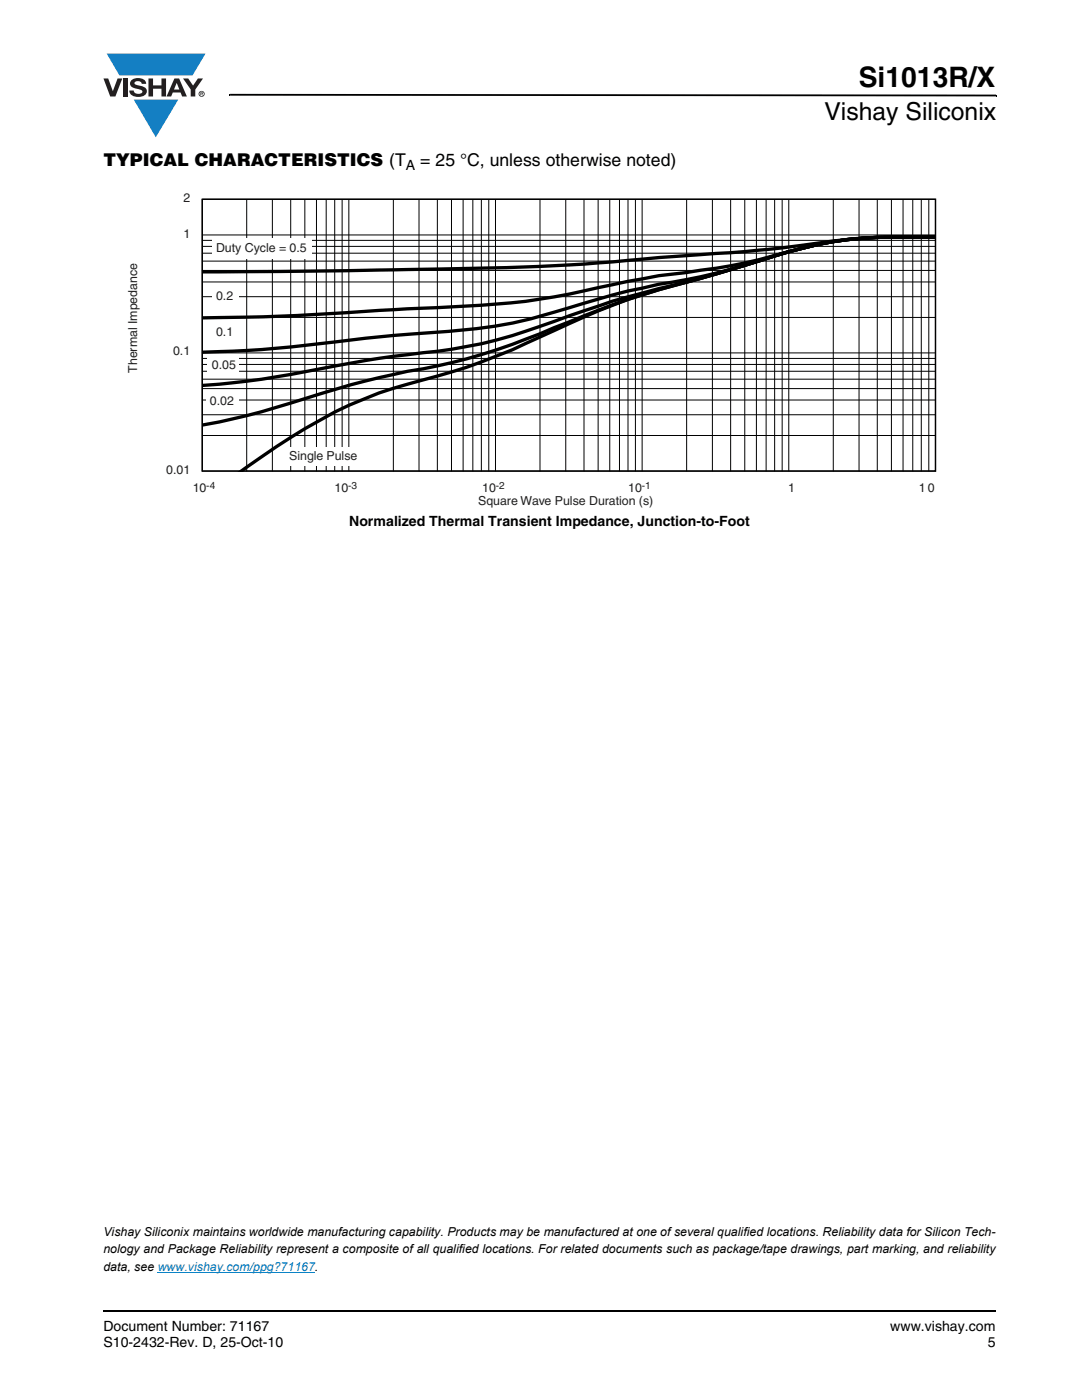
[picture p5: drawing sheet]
<svg xmlns="http://www.w3.org/2000/svg" width="216mm" height="279mm" viewBox="0 0 216 279" stroke-linecap="round" stroke-linejoin="round" font-family="sans-serif">
<defs><g id="words">
<text font-size="5.6" x="171.4" y="17.4">Si1013R/X</text>
<text font-size="4.9" x="164.5" y="24">Vishay Siliconix</text>
<g font-size="3.5">
<text x="20.6" y="33">TYPICAL CHARACTERISTICS (T</text>
<text x="83.9" y="33">= 25 °C, unless otherwise noted)</text>
</g>
<g font-size="2.8">
<text x="81" y="33.9">A</text>
<text x="69.7" y="104.9">Normalized Thermal Transient Impedance, Junction-to-Foot</text>
<text x="20.6" y="265.6">Document Number: 71167</text>
<text x="20.6" y="268.8">S10-2432-Rev. D, 25-Oct-10</text>
<text x="177.7" y="265.6">www.vishay.com</text>
<text x="197.1" y="268.8">5</text>
</g>
<g font-size="2.5" fill="#231f20">
<text x="36.6" y="40.4">2</text>
<text x="36.6" y="47.6">1</text>
<text x="43.1" y="50.4">Duty Cycle = 0.5</text>
<text x="43.1" y="59.9">0.2</text>
<text x="34.5" y="70.9">0.1</text>
<text x="43.1" y="67.1">0.1</text>
<text x="27.4" y="74.4" transform="rotate(-90 27.4 74.4)">Thermal Impedance</text>
<text x="42.3" y="73.7">0.05</text>
<text x="41.9" y="80.8">0.02</text>
<text x="33.2" y="94.6">0.01</text>
<text x="57.7" y="91.8">Single Pulse</text>
<text x="38.4" y="98.3">10</text>
<text x="66.7" y="98.3">10</text>
<text x="95.4" y="100.8">Square Wave Pulse Duration (s)</text>
<text x="96.2" y="98.3">10</text>
<text x="125.4" y="98.3">10</text>
<text x="157.3" y="98.3">1</text>
<text x="183.4" y="98.3">10</text>
</g>
<g font-size="2.5">
<text x="20.6" y="246.6">Vishay Siliconix maintains worldwide manufacturing capability. Products may be manufactured at one of several qualified locations. Reliability data for Silicon Tech-</text>
<text x="20.6" y="250.1">nology and Package Reliability represent a composite of all qualified locations. For related documents such as package/tape drawings, part marking, and reliability</text>
<text x="20.6" y="253.6">data, see www.vishay.com/ppg?71167.</text>
</g>
<g font-size="2" fill="#231f20">
<text x="41.2" y="97.5">-4</text>
<text x="69.5" y="97.5">-3</text>
<text x="98.9" y="97.5">-2</text>
<text x="128.1" y="97.5">-1</text>
</g>
</g></defs>
<path d="M20.5 261.5h.1v.4h-.1z" fill="#000"/>
<path d="M20.6 261.7h178.2" fill="none" stroke="#000" stroke-width=".36"/>
<path d="M20.6 10.7h20.4v16.7h-20.4z" fill="#fff"/>
<g fill="#147fc3">
<path d="M21.3 10.7h19.7l-2.6 4.4h-1.1h-13.5z"/>
<path d="M26.7 19.9h8.9l-4.5 7.5z"/>
</g>
<g fill="#231f20">
<path d="M20.6 15.7h1l.9 2.5 1-2.5h.9l-1.4 3.6h-1z"/>
<path d="M24.6 15.7h.9v3.6h-.9z"/>
<path d="M26.3 16a2.1 2.1 0 0 1 2.8 .3l.1 .4h-.9a.79 .79 0 0 0-.7-.5 .79 .79 0 0 0-.8 .4l.3 .3 1 .2a1.08 1.08 0 0 1 1.2 1.1 1.08 1.08 0 0 1-1.1 1.1 1.73 1.73 0 0 1-2.4-1.2h.9a.96 .96 0 0 0 .8 .6 .96 .96 0 0 0 .9-.4 1.31 1.31 0 0 0-1.2-.6 1.03 1.03 0 0 1-1.1-.6 1.03 1.03 0 0 1 .2-1.1z"/>
<path d="M29.6 15.7h.9v1.3h1.7v-1.3h.9v3.6h-.9v-1.6h-1.7v1.6h-.9z"/>
<path d="M36.5 15.7h1.1l.9 1.4 1-1.4h1l-1.5 2.2v1.4h-.9v-1.4z"/>
<path d="M35.3 16.5l.5 1.4h-1.1zM34.8 15.7l-1.6 3.6h1l.3-.8h1.5l.3 .8h1l-1.6-3.6z"/>
<path d="M39.8 18.7a.46 .46 0 0 1 .9 0 .46 .46 0 0 1-.9 0zM39.6 18.7a.6 .6 0 0 0 1.2 0 .6 .6 0 0 0-1.2 0z"/>
<path d="M40.1 18.5h.2v.2h-.2zM40 18.4v.7h.1v-.3l.4 .3-.2-.3 .2-.2-.1-.2z"/>
</g>
<path d="M45.7 18.7h.2v.4h-.2zM45.9 18.7l152.9 .2v.3l-152.9-.1zM198.8 18.9h.1v.3h-.1z" fill="#000"/>
<path d="M31.5 253.9h31.3" fill="none" stroke="#007ec4" stroke-width=".2"/>
<path d="M25.3 38.3h173.3v63.1h-173.3z" fill="#fff"/>
<path d="M186.7 47.3h-5.9a78.3 78.3 0 0 0-29.3 4.7l-11.7 3.6a134.2 134.2 0 0 0-29.3 10.4 140.2 140.2 0 0 1-23.2 9.1l-2.9 .7a85.4 85.4 0 0 0-26.4 11.5l-10 6.8M186.7 47.3h-5.9a78.5 78.5 0 0 0-29.3 4.7l-11.7 3.6a157.7 157.7 0 0 0-26.1 8.6l-3.2 1.2a116.9 116.9 0 0 1-29.2 8.7 268.6 268.6 0 0 0-27.3 7.5l-7.6 2-6 1.2M186.7 47.3h-5.9a78.4 78.4 0 0 0-29.3 4.7l-8.6 2.7-5.9 1.6a190 190 0 0 0-26.5 7.9 95.7 95.7 0 0 1-26.1 6.2 397.3 397.3 0 0 0-28.8 4.7l-6.4 1-8.8 .8M186.7 47.3h-5.9a78.4 78.4 0 0 0-29.3 4.7l-2.9 .9a110.4 110.4 0 0 1-17.1 3.8 274.4 274.4 0 0 0-23.8 6.4 109.9 109.9 0 0 1-24 3.5l-10.7 .9a294.6 294.6 0 0 1-32.6 2.8M186.7 47.3h-5.9a75.5 75.5 0 0 0-23.4 2.9 100.6 100.6 0 0 1-17.6 3.7 230 230 0 0 0-26.1 4.8 131.3 131.3 0 0 1-18.3 2.3l-19.8 1a487 487 0 0 1-35.2 1.4M186.7 47.3a128.3 128.3 0 0 0-19.6 .7l-7.7 1a357.8 357.8 0 0 1-25.3 2.2 562.5 562.5 0 0 1-52.8 2.6l-18.9 .3-22 .2" fill="none" stroke="#000" stroke-width=".66"/>
<g fill="none" stroke="#000" stroke-width=".2">
<path d="M40.3 39.8l.1 54.2h146.3v-54.2M40.4 39.8h146.3M49.2 39.8v54.2M54.3 39.8v54.2M58 39.8v54.2M60.8 39.8v54.2M63.1 39.8v54.2M65.1 39.8v54.2M66.8 39.8v54.2M68.3 39.8v54.2M69.6 39.8v54.2M78.5 39.8v54.2"/>
<path d="M83.6 39.8v54.2M87.3 39.8v54.2M90.1 39.8v54.2M92.4 39.8v54.2M94.3 39.8v54.2M96 39.8v54.2M97.5 39.8v54.2M98.9 39.8v54.2M107.7 39.8v54.2M112.9 39.8v54.2M116.5 39.8v54.2M119.3 39.8v54.2"/>
<path d="M121.7 39.8v54.2M123.6 39.8v54.2M125.3 39.8v54.2M126.8 39.8v54.2M128.1 39.8v54.2M137 39.8v54.2M142.2 39.8v54.2M145.8 39.8v54.2M148.6 39.8v54.2M150.9 39.8v54.2M152.9 39.8v54.2M154.6 39.8v54.2"/>
<path d="M156.1 39.8v54.2M157.4 39.8v54.2M166.3 39.8v54.2M171.4 39.8v54.2M175.1 39.8v54.2M177.9 39.8v54.2M180.2 39.8v54.2M182.1 39.8v54.2M183.8 39.8v54.2M185.3 39.8v54.2M40.4 46.9h146.3M40.4 48h146.3"/>
<path d="M40.4 54h146.3M40.4 56.3h146.3M40.4 59.2h146.3M40.4 52.1h146.3M40.4 49.2h146.3M40.4 50.5h146.3M40.4 63.4h146.3M40.4 71.5h146.3M40.4 72.7h146.3M40.4 74.1h146.3M40.4 75.7h146.3M40.4 77.6h146.3"/>
<path d="M40.4 79.8h146.3M40.4 70.4h146.3M40.4 82.8h146.3M40.4 86.9h146.3"/>
</g>
<g fill="#fff">
<path d="M42.3 57.4h5.3v3.8h-5.3z"/>
<path d="M41.4 71.2h6.4v3.7h-6.4z"/>
<path d="M41.2 78.3h6.4v3.7h-6.4z"/>
<path d="M57.3 89.3h14.8v3.7h-14.8z"/>
<path d="M42.2 47.5h19.9v4.1h-19.9z"/>
</g>
<path d="M40.4 39.8h146.3v54.2h-146.3z" fill="none" stroke="#000" stroke-width=".28"/>
<use href="#words"/>
</svg>
